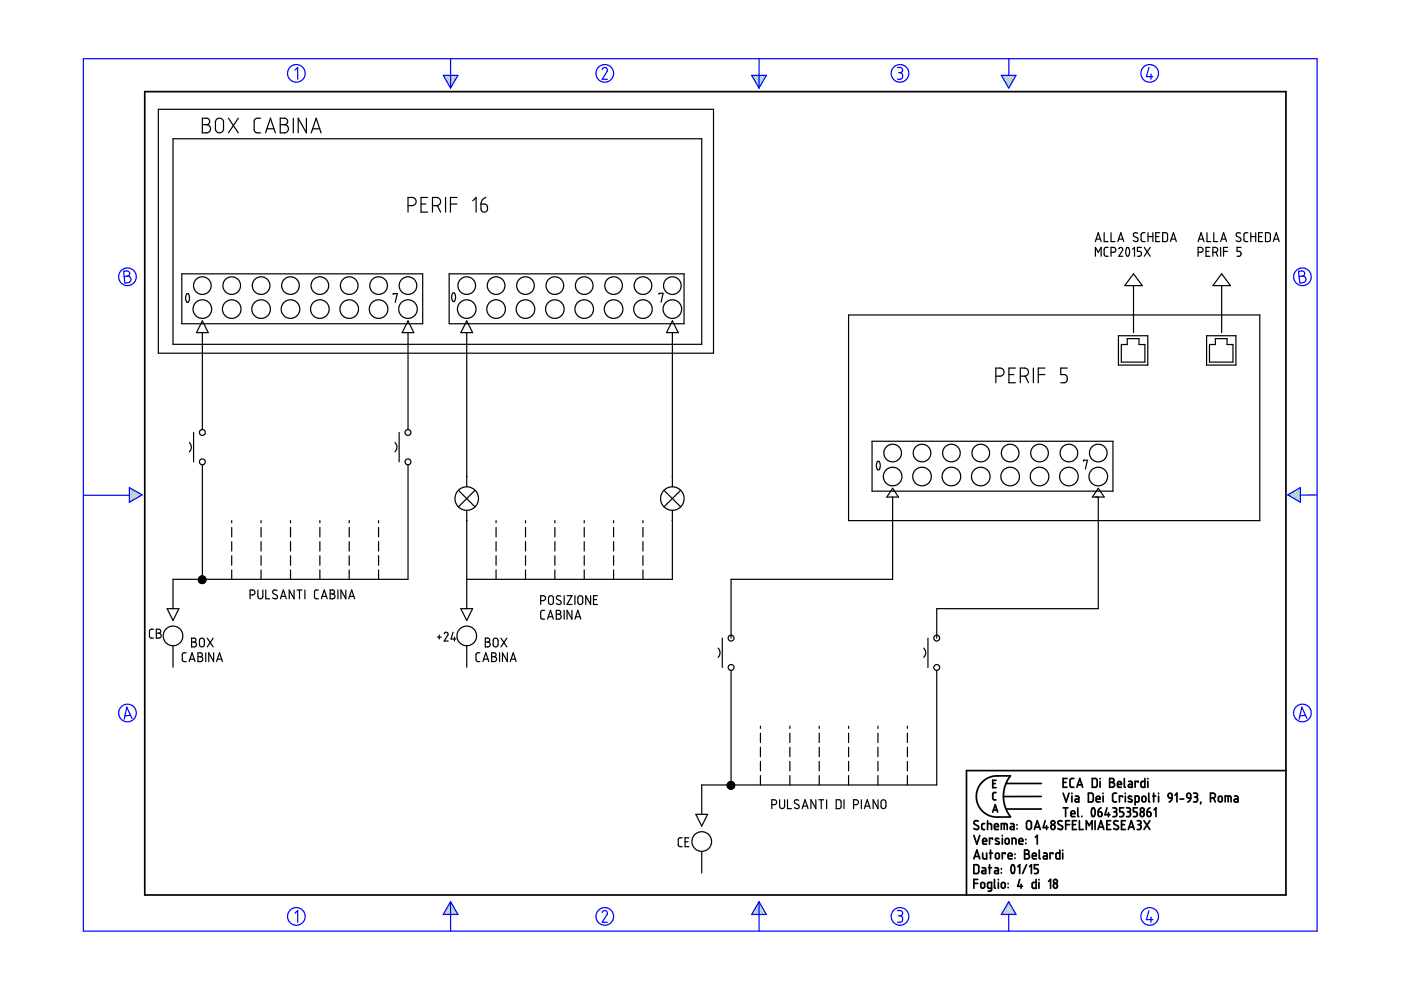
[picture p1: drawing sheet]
<svg xmlns="http://www.w3.org/2000/svg" width="297mm" height="210mm" viewBox="0 0 297 210" stroke-linecap="round" stroke-linejoin="round" font-family="sans-serif">
<g fill="none" stroke="#6c9" stroke-width=".25">
<path d="M94.2 16l1.8 1.8M94.5 16.8l1.3 1.4M94.8 16l1.5 1.4M95.3 18.3l.3 .3M95.5 16l1 1M96.1 16l.6 .6M96.7 16l.3 .2M159.6 16l1.8 1.8M159.9 16.8l1.3 1.4M160.3 16l1.4 1.4M160.7 18.3l.3 .3M160.9 16l1 1"/>
<path d="M161.5 16l.6 .6M162.1 16l.2 .2M212.6 16l1.8 1.8M212.8 16.8l1.3 1.4M213.2 16l1.4 1.4M213.7 18.3l.2 .3M213.8 16l1 1M214.4 16l.7 .6M215.1 16l.2 .2M27.5 103.4h-.1M27.9 103.6l-.5 .4M28.3 103.8l-.9 .9"/>
<path d="M28.7 104.1l-1.3 1.2M29 104.3l-1.6 1.6M29.4 104.5l-1.8 1.9M29.8 104.8l-.8 .8M273.4 104.7l-.3 .3M274.9 103.9l-1.4 1.3M275.7 103.6l-1.8 1.9M275.7 106.1l-.2 .3M275.7 105.5l-.6 .6M275.7 104.9l-1 1M275.7 104.2l-1.4 1.5M94 193.8v.1"/>
<path d="M94.2 193.5l.4 .4M94.4 193.1l.9 .8M94.7 192.7l1.2 1.2M94.9 192.3l1.6 1.6M95.1 191.9l1.9 1.9M95.4 191.5l.8 .8M159.4 193.8v.1M159.6 193.5l.4 .4M159.9 193.1l.8 .8M160.1 192.7l1.2 1.2M160.3 192.3l1.6 1.6M160.5 191.9l1.9 1.9"/>
<path d="M160.8 191.5l.8 .8M212.3 193.8v.1M212.6 193.5l.4 .4M212.8 193.1l.8 .8M213 192.7l1.2 1.2M213.2 192.3l1.6 1.6M213.5 191.9l1.8 1.9M213.7 191.5l.8 .8"/>
</g>
<g fill="none" stroke="#00f" stroke-width=".25">
<path d="M17.7 12.4h261.6v185h-261.6zM62.5 14.9l.6-.6v2.5M94 16h3.1l-1.6 2.7zM95.5 12.4v6.3M127.7 14.7l.5-.4 .5 .3v.5l-1 1.7h1.1M159.4 16h3.1l-1.6 2.7zM160.9 12.4v6.3M190.3 14.3h.7l.3 .3v.6l-.5 .2M190.5 15.4h.3M190.8 15.4l.5 .3v.7l-.3 .4h-.7M212.3 16h3.1l-1.5 2.7zM213.9 12.5v3.5"/>
<path d="M243.6 14.3l-.5 2h1.4M244 15.7v1.1M26.2 57.5l.9-.1 .3 .3 .1 .5-.5 .3 .5 .2 .3 .4-.1 .3-.3 .5-.9 .1zM27 58.5l-.7 .1M275.3 57.5l.9-.1 .3 .3 .1 .5-.5 .3 .5 .2 .3 .4-.1 .4-.2 .3-1 .2zM276.1 58.5l-.7 .1M17.8 105h9.6M27.4 103.4l2.7 1.5-2.7 1.6zM273 104.9l2.7-1.5v3.1zM279.3 104.9l-3.6 .1M27.7 151.7l-1.2 .1M28 152.3l-1.1-2.4-.6 2.6"/>
<path d="M276.8 151.7l-1.2 .1M277.1 152.3l-1.1-2.4-.6 2.6M62.5 193.6l.6-.5v2.4M95.5 191.2v6.2M95.5 191.2l1.6 2.7h-3.1zM127.7 193.5l.1-.3 .5-.1 .5 .4-.1 .4-1 1.6h1.1M160.9 191.2v6.2M160.9 191.2l1.6 2.7h-3.1zM190.3 193.1h.6l.4 .2v.5l-.5 .4M190.5 194.2h.3M190.8 194.2l.5 .3v.7l-.4 .3h-.6M213.9 191.2l1.5 2.7h-3.1z"/>
<path d="M213.9 193.9v3.5M243.6 193.1l-.5 1.9h1.4M244 194.4v1.1"/>
<circle cx="62.8" cy="15.6" r="1.87"/>
<circle cx="128.2" cy="15.6" r="1.87"/>
<circle cx="190.8" cy="15.6" r="1.87"/>
<circle cx="243.7" cy="15.6" r="1.87"/>
<circle cx="27" cy="58.7" r="1.87"/>
<circle cx="276.1" cy="58.7" r="1.86"/>
<circle cx="27" cy="151.2" r="1.87"/>
<circle cx="276.1" cy="151.2" r="1.87"/>
<circle cx="62.8" cy="194.3" r="1.87"/>
<circle cx="128.2" cy="194.3" r="1.86"/>
<circle cx="190.8" cy="194.3" r="1.86"/>
<circle cx="243.8" cy="194.3" r="1.86"/>
</g>
<g fill="none" stroke="#000" stroke-width=".36">
<path d="M30.7 19.4h241.9v170.4h-241.9zM206.5 177.1l.6 1.9 .6-1.9M207.4 174.1l-.7-.1-.2 .5 .1 .3 .8 .4 .1 .5-.6 .2-.4-.2M208.3 178.4h.9l-.2-.6-.3-.1-.3 .2-.1 .8 .2 .3h.7M208.8 174.6h-.5l-.1 .2v1l.6 .1M209.4 174.6l.8 .2v1.1M209.4 174v1.9M210.4 177.9v-.2h-.6v1.3M210.5 166.1h.5M210.5 172.2l.5-1.6 .5 1.6M210.6 171.7h.8M210.8 175.3h.9l-.2-.6-.3-.1-.3 .2-.1 .8 .3 .3h.6"/>
<path d="M211.2 168h-.4l-.3 .3v1.1l.7 .2M211.2 165.4h-.7v1.6h.7M211.8 177.8h-.3a.27 .27 0 0 0-.4 .1 .27 .27 0 0 0 .1 .3l.5 .3a.34 .34 0 0 1 0 .5 .34 .34 0 0 1-.5-.1h-.1M212.3 175.9v-1.3l1.1 .1 .2 1.2M212.5 177.1v.1M212.5 177.7v1.3M212.9 174.6v1.3M213.2 177.9l.4-.2 .3 .3v.7l-.2 .3-.5-.2zM213.3 166.1h7.5M213.3 171.5h7.5M214.2 164.5h-3.5l-.9 .3-.9 .5-.7 .6-.7 .9-.4 1-.1 1.1 .1 1.1 .4 .9 .7 1 .8 .6 .8 .5 .9 .2h3.5M214.2 164.5l-1 1.7-.5 2.2 .1 1.3 .3 1.3 1.1 2.1"/>
<path d="M214.3 174.6h.5l.2 .3v1h-.5a.31 .31 0 0 1-.3-.3 .31 .31 0 0 1 .3-.3h.5M214.6 179v-1.3h.5l.3 .2v1.1M215.6 174.8v.1M215.6 175.7v.1M216 178.4h.9l-.2-.6-.3-.1-.3 .2-.1 .8 .2 .3h.7M217.5 177.9v.2M217.5 178.8v.1M217.8 174.2l.5-.2 .4 .4v1.1l-.4 .4-.4-.1-.2-.3-.1-1zM219.3 175.9l.6-1.9 .7 1.9M219.5 175.4h.9M219.5 177.5l.4-.4v1.9M220.8 168.9h-8.1"/>
<path d="M221.6 174l-.4 1.5h1M221.9 175v.9M225.2 174.1l-.7-.1-.2 .5 .1 .3 .8 .4 .1 .5-.6 .2-.4-.2M225.4 165.9h.6M225.4 168.2l.6 1.8 .7-1.8M225.4 171.3h1M225.9 171.3v1.8M226 174.8h.8M226.2 165.1h-.8v1.8h.8M226.8 174h-.8v1.9M227.1 172.5h.8l-.1-.5-.4-.1-.3 .2v.8l.2 .2h.6M227.3 168.2v.1"/>
<path d="M227.3 168.8v1.2M227.4 174.8h.6M227.7 165.1h-.6l-.2 .3v1.4l.3 .1h.5M228 168.8h.5l.2 .2v1h-.5a.31 .31 0 0 1-.3-.3 .31 .31 0 0 1 .3-.3h.5M228.2 174h-.8v1.9h.8M228.3 166.9l.6-1.8 .7 1.8M228.5 166.4h.9M228.5 171.3v1.7l.2 .1M228.9 174v1.9h.8M229.4 173.1h.1M230.3 175.9v-1.9l.6 1 .6-1v1.9M230.8 168.2h.7l.3 .3v1.2l-.3 .3h-.7z"/>
<path d="M231.6 165.1h.7l.3 .2v1.3l-.2 .3h-.8zM231.6 171.4a.53 .53 0 0 1 .5 .2 .53 .53 0 0 1 .1 .5l-.1 .7a.34 .34 0 0 1-.4 .3 .34 .34 0 0 1-.3-.4v-.6zM232.2 174v1.9M232.4 169.4h.8v-.3l-.2-.3-.5 .1-.1 .9 .2 .2h.6M232.8 175.9l.6-1.9 .6 1.9M232.8 172.1h.6l.2 .2 .1 .5-.2 .3h-.3l-.3-.1zM233 175.4h.9M233.2 165.1v.1M233.2 165.7v1.2M233.4 171.3l-.4 .3-.2 .5M233.9 168.2v.1M233.9 168.8v1.2"/>
<path d="M234.7 174.8h.6M234.7 171.3l-.4 1.4h1M235 172.3v.8M235.3 165.1h.6l.3 .3-.1 .4-.3 .1 .4 .1 .1 .3-.1 .4-.3 .2h-.6zM235.3 165.9h.5M235.5 174h-.8v1.9h.8M235.9 171.3h.7l.1 .2 .1 .3-.4 .3M236.2 172.1h.2M236.4 172.1l.3 .2 .1 .5-.3 .3h-.6M236.7 168.2h-.5l-.3 .3v1.3l.3 .2h.5M236.9 166.3h.9l-.2-.5-.3-.1-.3 .1-.1 .9 .2 .2h.7M237 174.1l-.6-.1-.3 .5 .2 .3 .8 .4v.5l-.5 .2-.5-.2"/>
<path d="M237.8 174.8h.6M238 169v-.2h-.7v1.2M238.2 171.3h-.8v.8h.6l.2 .4-.1 .6h-.7M238.4 165.1v1.7l.2 .1M238.6 168.2v.1M238.6 168.8v1.2M238.6 174h-.8v1.9h.8M238.8 171.3h.5l.3 .2v.4l-.3 .2M239.1 172.1h.2M239.2 175.9l.7-1.9 .6 1.9M239.3 172.1l.4 .3-.1 .5-.2 .2h-.6M239.3 165.7h.5l.3 .2v1h-.6a.31 .31 0 0 1-.3-.3 .31 .31 0 0 1 .3-.3h.6"/>
<path d="M239.4 175.4h.9M239.9 168.9l-.2-.1a.29 .29 0 0 0-.4 .1 .29 .29 0 0 0 .1 .4l.5 .2a.33 .33 0 0 1 0 .5 .33 .33 0 0 1-.5 0l-.2-.1M240.7 170l.7-.1 .1-.9-.2-.2h-.6v1.9M241.1 174h.6l.2 .3v.3l-.4 .2M241.1 171.3h-.8v.8h.6l.2 .3-.1 .7h-.7M241.3 165.9v-.2h-.6v1.2M241.3 174.8h.2M241.5 174.8l.4 .2v.6l-.2 .3h-.6M241.9 172.3l.2-.2 .4 .2 .1 .5-.1 .2-.4 .1-.2-.1zM242.2 169l.2-.2 .4 .1 .2 .8-.2 .2-.4 .1-.3-.2zM242.5 174l1.3 1.9M242.7 165.1v1.8h-.6l-.2-.2 .1-.9 .2-.1h.5"/>
<path d="M243.2 172.1l.7 .2v.7l-.4 .1-.2-.1zM243.4 165.1v.1M243.4 165.7v1.2M243.6 168.2v1.6l.2 .2M243.8 174l-1.3 1.9M243.8 171.3l-.4 .3-.2 .5M244.4 168.8h.6M244.6 168.2v1.8M244.7 171.7l.4-.4v1.8M245.6 168.2v.1M245.6 168.8v1.2M247.7 168.4l.3-.2 .4 .1 .1 .9-.7-.1z"/>
<path d="M248.5 169.2l-.2 .5-.4 .3M249.1 168.6l.4-.4v1.8M250.2 169.4h.8M251.7 168.3l.3-.1 .3 .1 .2 .9h-.6l-.2-.2zM252.5 169.2l-.2 .5-.5 .3M253.1 168.2l.7 .1 .1 .4-.4 .3M253.3 169h.2M253.5 169l.4 .2v.5l-.2 .3h-.6M254.6 170l-.1 .5M256.6 169.2l.9-.1 .2-.3-.1-.4-.4-.2h-.6v1.8M257.3 169.2l.4 .8M258.4 169l.2-.2 .4 .1 .1 .8-.1 .2-.4 .1-.3-.2z"/>
<path d="M259.8 170v-1.2l1.1 .1 .1 1.1M260.4 168.8v1.2M261.7 168.8h.6l.2 .3v.9h-.6a.31 .31 0 0 1-.3-.3 .31 .31 0 0 1 .3-.3h.6M272.6 163.4h-67.7v26.4M206.5 183.3h.7l.3 .3v1.3l-.3 .3h-.7zM206.5 182.1l.6-1.9 .6 1.9M206.5 187.3h.8M206.7 181.6h.9M207.3 186.5h-.8v1.8M208 187.3l.4-.2 .3 .2 .1 .7-.3 .3-.5-.2zM208.2 184h.6l.2 .2v1h-.6a.31 .31 0 0 1-.2-.3 .31 .31 0 0 1 .2-.3h.6M208.3 180.9v.9l.3 .3h.6v-1.2"/>
<path d="M209.6 184h.6M209.8 183.3v1.9M209.8 180.9h.6M210 180.2v1.9M210.2 188.3h-.5l-.3-.1v-.8l.2-.3h.6v1.6l-.2 .2-.5 .1M210.8 186.5v1.7l.3 .1M210.9 184h.5l.3 .2v1h-.5a.31 .31 0 0 1-.4-.3 .31 .31 0 0 1 .4-.3h.5M211.1 181l.5-.1 .3 .2v.7l-.3 .3-.5-.2zM211.7 186.5v.1M211.7 187.1v1.2M212.3 184.2v.1M212.3 185v.1"/>
<path d="M212.4 187.3l.2-.2 .4 .2 .1 .7-.1 .2-.3 .1-.4-.2zM213.1 181.1v-.2h-.6v1.2M213.7 181.5h.9l-.2-.6-.5 .1-.2 .8 .2 .3h.7M213.7 187.3v.1M213.7 188.1v.1M214.5 183.5a.56 .56 0 0 1 .7 .7l-.1 .7a.36 .36 0 0 1-.5 .3 .36 .36 0 0 1-.2-.5l-.1-.7zM215.2 181.1v.1M215.2 181.9v.1M215.8 183.8l.4-.5v1.9M216.2 186.5l-.4 1.4h1M216.5 187.5v.8M217.2 180.2h.6l.3 .3v.4l-.4 .2 .5 .2 .1 .3-.4 .5h-.7z"/>
<path d="M217.2 181.1h.5M217.6 183.3l-.8 1.9M218.3 183.8l.4-.5v1.9M218.9 181.5h.8l-.2-.6h-.3l-.3 .1v.8l.2 .3h.6M219.7 186.5v1.8h-.7l-.2-.2 .1-.9 .8-.1M220.1 183.3h-.8v.9h.6l.2 .3-.1 .6-.7 .1M220.3 186.5v.1M220.3 187.1v1.2M220.3 180.2v1.7l.3 .2M221.3 180.9h.5l.2 .2v1h-.5a.31 .31 0 0 1-.3-.3 .31 .31 0 0 1 .3-.3h.5M222.3 186.9l.4-.4v1.8M223.2 181.1v-.2h-.6v1.2"/>
<path d="M223.4 187.5l.2-.2 .5 .2v.7l-.3 .1-.3-.1zM224.7 180.2v1.9h-.7l-.1-.2v-.9l.2-.1h.6M225.3 180.2v.1M225.3 180.9v1.2"/>
<circle cx="223.2" cy="175.4" r=".48"/>
<circle cx="223.2" cy="174.4" r=".42"/>
<circle cx="242.2" cy="171.7" r=".42"/>
<circle cx="223.8" cy="186.9" r=".42"/>
</g>
<g fill="none" stroke="#000" stroke-width=".25">
<path d="M33.6 23.2h117.7v51.7h-117.7zM36.7 29.4h112.1v43.6h-112.1zM42.9 25.1h1.1l.4 .4-.1 .7-.5 .2 .6 .4 .2 .7-.2 .4-.4 .3h-1.1zM42.9 26.4h.9M45.9 25.4l.4-.3h.4l.6 .4 .1 2-.2 .4-.4 .2-.7-.1-.4-.4v-1.8zM48.4 25.1l2.1 3.1M50.5 25.1l-2.1 3.1M55.3 25.1h-.9l-.5 .5 .1 2.2 .4 .4h.9M56.3 28.2l1-3.1 1.1 3.1M56.6 27.3h1.5M59.4 25.1h1.1l.4 .4v.6l-.6 .3 .5 .2 .3 .5v.5l-.5 .5-1.2 .1zM59.4 26.4h.9"/>
<path d="M62.2 25.1v3.1M65 25.1v3.1l-1.8-3.1v3.1M66 28.2l1-3.1 1.1 3.1M66.3 27.3h1.5M38.5 58.1h51.1v10.5h-51.1zM86.5 43.6h1.1l.4-.3 .2-.7-.2-.5-.4-.2h-1.1v3.1M89.3 43.3h1M90.7 41.9h-1.4v3.1h1.4M91.7 43.6h1.1l.4-.3 .2-.6-.2-.6-.4-.2h-1.1v3.1M92.7 43.6l.7 1.4M94.5 41.9v3.1M95.2 58.1h49.8v10.5h-49.8z"/>
<path d="M95.5 43.3h1.4M96.9 41.9h-1.4v3.1M100.2 42.6l.7-.7v3.1M102 43.3h.8l.5 .2 .1 .9-.3 .4-.5 .2-.5-.3-.1-.3zM103 41.9l-.8 .5-.2 .9M232.2 51.2l.7-1.9 .6 1.9M232.2 54.3v-1.8l.7 1 .6-1v1.8M232.4 50.7h.9M234.1 49.3v1.9h.8M234.9 52.5h-.5l-.3 .3v1.3l.2 .2h.6M235.6 53.5l.8-.1 .2-.4-.1-.3-.3-.2h-.6v1.8M235.6 49.3v1.9h.8"/>
<path d="M237 51.2l.6-1.9 .7 1.9M237.2 50.7h.9M237.2 52.8l.4-.3 .4 .2v.3l-.8 1.3h.8M238.9 52.6a.55 .55 0 0 1 .5 .1 .55 .55 0 0 1 .1 .6l-.1 .7a.37 .37 0 0 1-.4 .3 .37 .37 0 0 1-.3-.5v-.6zM240.1 52.9l.4-.4v1.8M240.3 58.1l1.9 2.5h-3.7zM241.2 49.4h-.6l-.3 .5 1 .7v.3l-.4 .3-.6-.2M242 52.5h-.8v.8h.6l.2 .4-.1 .5-.7 .1M242.6 52.5l1.3 1.8M242.8 49.3l-.6 .1-.3 .3 .1 1.3 .2 .2h.6M243.4 50.2h1M243.4 49.3v1.9"/>
<path d="M243.9 52.5l-1.3 1.8M244.4 49.3v1.9M245 50.2h.7M245.9 49.3h-.9v1.9h.9M246.5 49.3l.8 .1 .2 .3v1.2l-.3 .3h-.7zM248.2 51.2l.6-1.9 .6 1.9M248.3 50.7h.9M254 53.5l.9-.2 .2-.3-.1-.3-.3-.2h-.7v1.8M254 51.2l.7-1.9 .6 1.9M254.2 50.7h.9M255.7 53.3h.6M255.9 49.3v1.9h.8"/>
<path d="M256.5 52.5h-.8v1.8h.8M257.2 53.5l.8-.1 .2-.4-.1-.3-.3-.2h-.6v1.8M257.3 49.3v1.9h.9M257.8 53.5l.4 .8M258.8 51.2l.6-1.9 .7 1.9M258.8 52.5v1.8M259 50.7h.9M259 58.1l1.9 2.5h-3.7zM259.4 53.3h.9M260.3 52.5h-.9v1.8M263 49.4h-.6l-.3 .2v.3l.9 .6v.6l-.3 .1-.6-.2M263.1 52.5h-.8v.8h.6l.2 .4-.1 .5-.7 .1"/>
<path d="M264.6 49.3l-.6 .1-.3 .3 .1 1.3 .2 .2h.6M265.2 49.3v1.9M265.2 50.2h1M266.2 49.3v1.9M266.8 50.2h.7M267.7 49.3h-.9v1.9h.9M268.3 49.3l.8 .1 .2 .2v1.3l-.3 .3h-.7zM270 51.2l.6-1.9 .6 1.9M270.1 50.7h.9M39.6 62.3a.55 .55 0 0 1 .6 .8l-.2 .8a.34 .34 0 0 1-.4 .2 .34 .34 0 0 1-.2-.5l-.1-.6zM42.9 70.5v20.6M42.9 68l1.3 2.5h-2.5z"/>
<path d="M83.4 62.5v-.2h.8l-.4 1.8M86.5 68l1.2 2.5h-2.4zM86.5 70.5v20.6M96 62.2a.55 .55 0 0 1 .6 .7l-.1 .7a.35 .35 0 0 1-.5 .3 .35 .35 0 0 1-.2-.5v-.6zM99 68l1.2 2.5h-2.5zM99 70.5v32.7M139.7 62.4v-.2h.9l-.4 1.9M142.6 68l1.2 2.5h-2.5zM142.6 70.5v32.7M179.9 66.8h87.2v43.6h-87.2zM211.1 79.8h1l.6-.4 .2-.6-.3-.5-.4-.3h-1.1v3.2M213.9 79.4h1"/>
<path d="M215.3 78h-1.4v3.2h1.4M216.3 79.8h1l.5-.3 .3-.5-.3-.7-.4-.3h-1.1v3.2M217.4 79.7l.7 1.5M219.1 78v3.2M220.1 79.4h1.4M221.5 78h-1.4v3.2M226.3 78h-1.4v1.4l1 .1 .4 .5v.6l-.2 .4-.5 .2h-.7M237.1 71.2h6.3v6.2h-6.3zM239 71.8h2.5v1.2h1.2v3.8h-5v-3.8h1.3zM240.3 60.6v9.9M255.8 71.2h6.2v6.2h-6.2zM257.7 71.8h2.5v1.2h1.2v3.8h-5v-3.8h1.3z"/>
<path d="M259 60.6v9.9M40.2 93.8l.4 .8-.1 .6-.3 .6M41 91.7v6.2M42.9 98.6v24.2M83.8 93.8l.4 .9-.1 .6-.3 .5M84.6 91.7v6.2M86.5 98.6v24.2h-49.8v6.3M184.9 93.6h51.1v10.5h-51.1zM186 97.9a.55 .55 0 0 1 .6 .7l-.1 .8a.34 .34 0 0 1-.4 .2 .34 .34 0 0 1-.2-.4l-.1-.6zM229.7 97.8v-.2h.8l-.4 1.8M49.1 110.4v.4M49.1 111.8v2"/>
<path d="M49.1 114.9v1.9M49.1 117.8v2M55.4 110.4v.4M55.4 111.8v2M55.4 114.9v1.9M55.4 117.8v2M61.6 110.4v.4M61.6 111.8v2M61.6 114.9v1.9M61.6 117.8v2M67.8 110.4v.4M67.8 111.8v2"/>
<path d="M67.8 114.9v1.9M67.8 117.8v2M74 110.4v.4M74 111.8v2M74 114.9v1.9M74 117.8v2M80.3 110.4v.4M80.3 111.8v2M80.3 114.9v1.9M80.3 117.8v2M97.2 103.9l3.5 3.6M98.9 110.4h.1"/>
<path d="M98.9 101h.1M99 108.2v20.9M100.7 103.9l-3.5 3.6M105.2 110.4v.4M105.2 111.8v2M105.2 114.9v1.9M105.2 117.8v2M111.4 110.4v.4M111.4 111.8v2M111.4 114.9v1.9M111.4 117.8v2M117.6 110.4v.4"/>
<path d="M117.6 111.8v2M117.6 114.9v1.9M117.6 117.8v2M123.9 110.4v.4M123.9 111.8v2M123.9 114.9v1.9M123.9 117.8v2M130.1 110.4v.4M130.1 111.8v2M130.1 114.9v1.9M130.1 117.8v2M136.3 110.4v.4"/>
<path d="M136.3 111.8v2M136.3 114.9v1.9M136.3 117.8v2M140.8 103.9l3.5 3.6M142.5 110.4h.1M142.5 101h.1M142.6 108.2v14.6h-43.6M144.3 103.9l-3.5 3.6M189.3 105.4v17.4h-34.3v12.5M189.3 103.5l1.2 1.9h-2.5zM232.9 105.4v23.7h-34.3v6.2M232.9 103.5l1.2 1.9h-2.5z"/>
<path d="M32.5 133.4h-.5l-.3 .4v1.3l.2 .2h.6M33.1 133.4h.7l.3 .3-.1 .4-.3 .2h.3l.2 .4-.1 .4-.2 .2h-.8zM33.1 134.3h.6M35.4 129.1h2.5l-1.2 2.5zM36.7 136.9v4.6M39.5 138.4h-.6l-.2 .3v1.4l.8 .2M40.3 139.8h.9M40.6 135.3h.7l.3 .3-.2 .4-.3 .1 .3 .1 .3 .4-.1 .4-.3 .1-.7 .1zM40.6 136.1h.5M42 138.4h.7l.2 .3-.1 .4-.3 .1 .4 .2 .1 .3-.1 .3-.2 .3h-.7zM42 139.2h.5M42.2 122.8l-.1 .2"/>
<path d="M42.4 135.5l.5-.2 .4 .3v1.2l-.4 .4-.4-.1-.2-.3zM42.4 122.8l-.3 .3M42.6 122.2l-.5 .4M42.6 122.8l-.4 .5M42.7 122.8l-.5 .5M42.7 122.1l-.6 .6M42.9 122.1l-.8 .8M42.9 123.7h.1M42.9 123l-.5 .5M42.9 122.8h.1M42.9 122.5l-.3 .3M42.9 122.7l-.1 .1"/>
<path d="M42.9 122.3l-.5 .5M42.9 122.8v.1M42.9 122.1l-.7 .7M43.1 122.2l-.2 .1M43.1 122.2l-1 1M43.2 122.8l-.8 .8M43.2 122.2l-.3 .3M43.3 122.2l-.4 .4M43.4 122.3l-.5 .5M43.4 122.3l-1.1 1.2 .5-.7M43.5 122.4l-.4 .4M43.5 122.4l-.6 .6"/>
<path d="M43.6 122.5l-1.1 1.1M43.6 123.3l-.4 .3M43.6 122.6l-1.1 1.1M43.6 123.2l-.5 .5M43.6 138.4v1.9M43.6 122.7l-.9 1M43.6 122.7l-1 1M43.7 122.9l-.9 .8M43.7 123l-.8 .7M43.9 135.3l1.3 1.9M45.2 135.3l-1.3 1.9M45.3 138.4v1.9l-1-1.9v1.9"/>
<path d="M46.1 139.8h.9M49.1 120.8v2.1M53 126.1h.6l.4-.2 .1-.4-.3-.3-.8-.1v1.9M54.7 125.1v1.5l.4 .4 .4-.1 .2-.3v-1.5M55.4 120.8v2.1M56.3 125.1v1.9h.9M58.7 125.2l-.7-.1-.2 .5 .9 .6 .1 .6-.5 .2-.5-.3M59.5 127l.6-1.9 .6 1.9M59.6 126.4h.9M61.6 120.8v2.1M62.4 125.1v1.9l-1.1-1.9v1.9M63 125.1h1"/>
<path d="M63.5 125.1v1.9M64.6 125.1v1.9M67.5 125.1h-.6l-.2 .3v1.4l.3 .2h.5M67.8 120.8v2.1M68.1 127l.6-1.9 .7 1.9M68.3 126.4h.9M70 125.1h.7l.2 .2-.1 .5-.3 .1 .3 .1 .2 .4v.3l-.3 .2-.7 .1zM70 125.9h.5M71.6 125.1v1.9M73.3 125.1v1.9l-1-1.9v1.9M73.9 127l.7-1.9 .6 1.9M74 120.8v2.1"/>
<path d="M74.1 126.4h.9M80.3 120.8v2.1M92.7 135.1h.9M93.1 134.7v.8M94.2 134.4l.2-.3 .3-.1 .3 .4-.8 1.5h.8M96.1 134l-.5 1.5h1.1M96.4 135.1v.8M97.7 129.1h2.5l-1.2 2.5zM99 136.9v4.6M101.7 138.4h-.5l-.3 .4 .1 1.3 .7 .2M102.6 139.8h.9M102.9 135.3h.6l.3 .3v.3l-.4 .2 .3 .1 .2 .3v.4l-.3 .2-.7 .1z"/>
<path d="M102.9 136.1h.5M104.2 138.4h.7l.3 .3-.1 .4-.3 .1 .3 .1 .2 .3-.1 .4-.3 .3h-.7zM104.2 139.2h.6M104.6 135.5l.6-.2 .4 .3v1.1l-.4 .4h-.4l-.2-.3zM105.2 120.8v2.1M105.9 138.4v1.9M106.2 135.3l1.3 1.9M107.5 135.3l-1.3 1.9M107.6 138.4v1.9l-1.1-1.9v1.9M108.4 139.8h.9M111.4 120.8v2.1M114.6 127.3l.9-.1 .2-.4-.2-.3-.2-.2h-.7v1.9"/>
<path d="M115.5 129.4h-.5l-.4 .3v1.3l.3 .3h.6M116.1 131.3l.6-1.9 .6 1.9M116.2 130.8h1M116.4 126.5l.5-.2 .4 .4v1.1l-.2 .3h-.5l-.3-.3zM117.6 120.8v2.1M117.9 129.4h.7l.2 .2v.5l-.3 .1 .4 .2 .1 .4-.1 .3-.3 .2h-.7zM117.9 130.2h.6M118.9 126.4l-.6-.1-.4 .4 .2 .4 .8 .4v.5l-.5 .2-.5-.2M119.6 126.3v1.9M119.6 129.4v1.9M120.2 126.3h1.1l-1.1 1.9h1.1M121.3 129.4v1.9l-1.1-1.9v1.9"/>
<path d="M121.9 126.3v1.9M121.9 131.3l.6-1.9 .6 1.9M122.1 130.8h.9M122.7 126.4l.5-.1 .3 .4v1.1l-.4 .4-.4-.1-.2-.3v-1.1zM123.9 120.8v2.1M125.2 126.3v1.9l-1-1.9v1.9M125.8 127.1h.7M126.7 126.3h-.9v1.9h.9M130.1 120.8v2.1M136.3 120.8v2.1M152.3 137.4l.4 .8-.2 .8-.2 .4M153.1 135.3v6.2"/>
<path d="M195.9 137.4l.4 .8-.1 .7-.3 .5M196.7 135.3v6.2M40.1 140.3l.6-1.9 .6 1.9M45.9 140.3l.6-1.9 .7 1.9M102.4 140.3l.6-1.9 .6 1.9M108.2 140.3l.6-1.9 .6 1.9M155 142.1v24.3M161.2 154v.4M161.2 155.4v2M161.2 158.4v2M167.5 154v.4M167.5 155.4v2"/>
<path d="M167.5 158.4v2M173.7 154v.4M173.7 155.4v2M173.7 158.4v2M179.9 154v.4M179.9 155.4v2M179.9 158.4v2M186.1 154v.4M186.1 155.4v2M186.1 158.4v2M192.4 154v.4M192.4 155.4v2"/>
<path d="M192.4 158.4v2M198.6 142.1v24.3h-49.8v6.3M144.6 177.6l-.5 .1-.3 .2v1.4l.3 .2h.5M145.2 178.5h.7M146.1 177.6h-.9v1.9h.9M147.5 172.7h2.5l-1.2 2.5zM154.3 166.4l-.1 .1M154.7 165.8l-.5 .4M154.8 165.7l-.6 .6M155 165.7l-.8 .7M155 167.3h.1M155 166.4l-.6 .6"/>
<path d="M155 166.4h.1M155 166.4v.1M155.1 165.7l-.9 .9M155.2 166.4l-.7 .7M155.2 165.7l-1 1M155.2 165.8l-1 1M155.3 165.8l-1 1.1M155.4 165.8l-1.1 1.1M155.5 165.9l-1.2 1.1M155.5 165.9l-.5 .5M155.6 166l-.4 .4M155.6 166l-1.1 1.2"/>
<path d="M155.7 166.1l-1.1 1.1M155.7 166.9l-.4 .3M155.7 166.2l-1.1 1M155.7 166.8l-.5 .5M155.7 166.3l-.9 1 .9-1M155.8 166.5l-.9 .8M155.8 166.6l-.8 .7M161.2 161.4v2M161.2 164.4v2M163.6 170.6l.9-.1 .2-.3-.2-.5-.9-.1v1.8M165.3 169.6v1.5l.5 .3 .4-.1 .1-.2v-1.5M167 169.6v1.8h.8"/>
<path d="M167.5 161.4v2M167.5 164.4v2M169.4 169.7l-.7-.1-.3 .5 1 .7v.5l-.4 .1-.6-.2M170.1 171.4l.6-1.8 .6 1.8M170.2 170.9h1M173 169.6v1.8l-1.1-1.8v1.8M173.6 169.6h1M173.7 161.4v2M173.7 164.4v2M174.1 169.6v1.8M175.3 169.6v1.8M177.3 169.6h.8l.2 .3v1.2l-.3 .3h-.7z"/>
<path d="M178.9 169.6v1.8M179.9 161.4v2M179.9 164.4v2M181 170.6l.8-.1 .2-.3-.1-.5-.9-.1v1.8M182.6 169.6v1.8M183.3 171.4l.6-1.8 .6 1.8M183.4 170.9h.9M186.1 161.4v2M186.1 164.4v2M186.2 169.6v1.8l-1.1-1.8v1.8M186.9 169.8l.5-.2 .4 .3v1.2l-.3 .3h-.3l-.4-.2zM192.4 161.4v2"/>
<path d="M192.4 164.4v2M148.8 180.5v4.6"/>
<circle cx="42.9" cy="65.5" r="1.97"/>
<circle cx="42.9" cy="60.6" r="1.86"/>
<circle cx="49.1" cy="65.5" r="1.97"/>
<circle cx="49.1" cy="60.5" r="1.86"/>
<circle cx="55.4" cy="65.5" r="1.97"/>
<circle cx="55.4" cy="60.5" r="1.87"/>
<circle cx="61.6" cy="65.5" r="1.97"/>
<circle cx="61.6" cy="60.5" r="1.87"/>
<circle cx="67.8" cy="60.5" r="1.87"/>
<circle cx="67.8" cy="65.5" r="1.97"/>
<circle cx="74" cy="65.5" r="1.97"/>
<circle cx="74" cy="60.6" r="1.86"/>
<circle cx="80.3" cy="65.5" r="1.97"/>
<circle cx="80.3" cy="60.5" r="1.87"/>
<circle cx="86.5" cy="65.5" r="1.97"/>
<circle cx="86.5" cy="60.5" r="1.87"/>
<circle cx="99" cy="65.5" r="1.97"/>
<circle cx="99" cy="60.6" r="1.86"/>
<circle cx="105.2" cy="65.5" r="1.97"/>
<circle cx="105.2" cy="60.5" r="1.87"/>
<circle cx="111.4" cy="65.5" r="1.97"/>
<circle cx="111.4" cy="60.5" r="1.87"/>
<circle cx="117.6" cy="65.5" r="1.97"/>
<circle cx="117.6" cy="60.5" r="1.87"/>
<circle cx="123.9" cy="65.5" r="1.97"/>
<circle cx="123.9" cy="60.6" r="1.86"/>
<circle cx="130.1" cy="65.5" r="1.97"/>
<circle cx="130.1" cy="60.5" r="1.86"/>
<circle cx="136.3" cy="65.5" r="1.97"/>
<circle cx="136.3" cy="60.5" r="1.87"/>
<circle cx="142.6" cy="65.5" r="1.97"/>
<circle cx="142.6" cy="60.5" r="1.87"/>
<circle cx="42.9" cy="91.7" r=".62"/>
<circle cx="42.9" cy="97.9" r=".62"/>
<circle cx="86.5" cy="91.7" r=".62"/>
<circle cx="86.5" cy="97.9" r=".62"/>
<circle cx="189.3" cy="96.1" r="1.87"/>
<circle cx="195.5" cy="96.1" r="1.87"/>
<circle cx="201.7" cy="96.1" r="1.87"/>
<circle cx="207.9" cy="96.1" r="1.87"/>
<circle cx="214.2" cy="96.1" r="1.88"/>
<circle cx="220.4" cy="96.1" r="1.87"/>
<circle cx="226.6" cy="96.1" r="1.87"/>
<circle cx="232.8" cy="96.1" r="1.87"/>
<circle cx="99" cy="105.7" r="2.49"/>
<circle cx="142.5" cy="105.7" r="2.49"/>
<circle cx="189.3" cy="101" r="1.97"/>
<circle cx="195.5" cy="101" r="1.97"/>
<circle cx="201.7" cy="101" r="1.97"/>
<circle cx="207.9" cy="101" r="1.97"/>
<circle cx="214.2" cy="101" r="1.97"/>
<circle cx="220.4" cy="101" r="1.97"/>
<circle cx="226.6" cy="101" r="1.97"/>
<circle cx="232.9" cy="101" r="1.97"/>
<circle cx="36.7" cy="134.8" r="2.08"/>
<circle cx="42.9" cy="122.9" r=".81"/>
<circle cx="99" cy="134.8" r="2.08"/>
<circle cx="155" cy="135.3" r=".63"/>
<circle cx="198.6" cy="135.3" r=".62"/>
<circle cx="155" cy="141.5" r=".63"/>
<circle cx="198.6" cy="141.5" r=".62"/>
<circle cx="148.8" cy="178.4" r="2.09"/>
<circle cx="155" cy="166.5" r=".8"/>
</g>
</svg>
